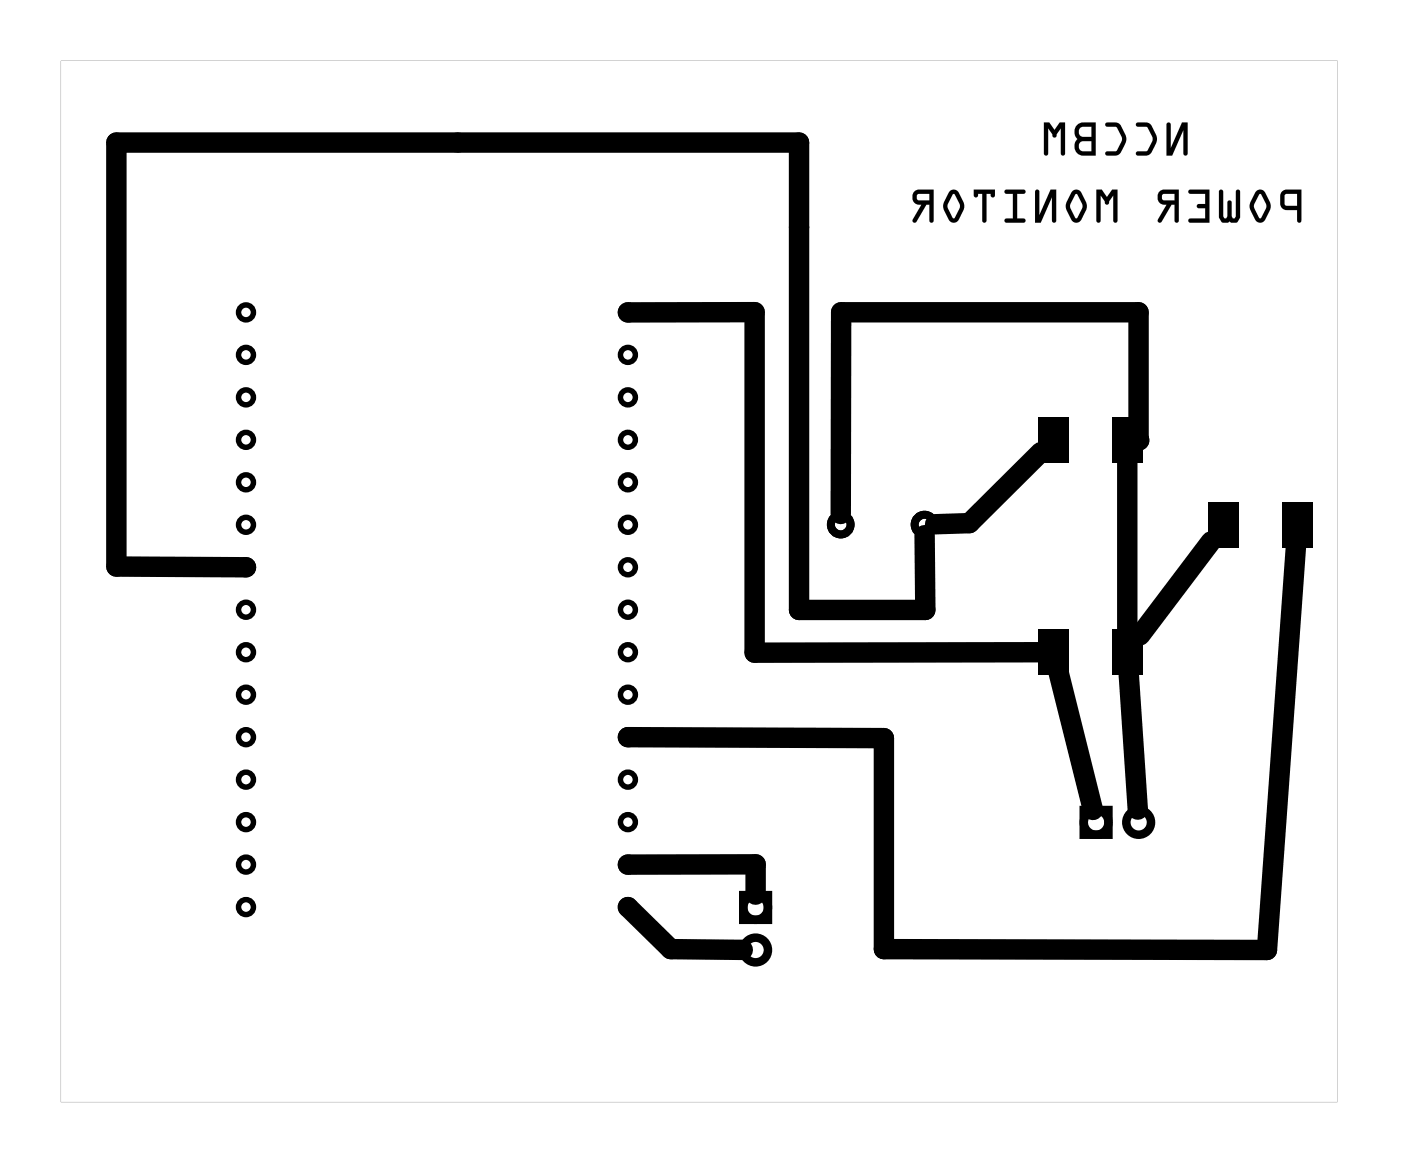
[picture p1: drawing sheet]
<svg xmlns="http://www.w3.org/2000/svg" width="84mm" height="69mm" viewBox="0 0 84 69" stroke-linecap="round" stroke-linejoin="round" font-family="sans-serif">
<g fill="#000">
<path d="M62 37.6h1.8v2.7h-1.8zM62 24.9h1.8v2.7h-1.8zM66.4 37.6h1.8v2.7h-1.8zM66.4 24.9h1.8v2.7h-1.8zM72.1 30h1.8v2.7h-1.8zM76.5 30h1.8v2.7h-1.8z"/>
<path d="M69.7 7.3l-.1 2h.4l.6-1.5v1.4a.13 .13 0 0 0 .1 .1 .13 .13 0 0 0 .2-.1v-1.9h-.4l-.6 1.5v-1.4l-.1-.1zM69.6 7.3h.2l.1 .1v1.4l.6-1.5h.4v1.9a.13 .13 0 0 1-.2 .1 .13 .13 0 0 1-.1-.1v-1.4l-.6 1.5h-.4zM67.8 7.3l.1 .3h.6l.3 .7-.3 .7h-.6a.13 .13 0 0 0-.1 .2 .13 .13 0 0 0 .1 .1h.5a1.02 1.02 0 0 0 .6-1v-.3l-.4-.6zM67.8 7.3h.7l.2 .2a1.14 1.14 0 0 1 .3 .9l-.4 .8-.7 .1a.13 .13 0 0 1-.1-.1 .13 .13 0 0 1 .1-.2h.6l.3-.7-.3-.7h-.6zM66 7.3v.3h.6l.4 .7-.4 .7h-.5a.13 .13 0 0 0-.1 .2 .13 .13 0 0 0 .1 .1h.5a1.02 1.02 0 0 0 .6-1v-.3l-.4-.6zM66 7.3h.7l.2 .2a1.14 1.14 0 0 1 .3 .9l-.4 .8-.7 .1a.13 .13 0 0 1-.1-.1 .13 .13 0 0 1 .1-.2h.5l.4-.7-.4-.7h-.6zM64.3 7.5l-.2 .4 .2 .4a.58 .58 0 0 0-.1 .6 .58 .58 0 0 0 .4 .4h.8v-2h-.8zM64.3 7.5l.3-.2h.8v2h-.8a.58 .58 0 0 1-.4-.4 .58 .58 0 0 1 .1-.6l-.2-.4zM64.5 8.5l.6-.1v.6h-.6l-.1-.3zM64.5 8.5l-.1 .3 .1 .2h.6v-.6zM64.5 7.6h.6v.6l-.6-.1-.1-.2zM64.5 7.6l-.1 .2 .1 .3 .6 .1v-.6zM62.3 7.3v1.9a.13 .13 0 0 0 .1 .1 .13 .13 0 0 0 .2-.1v-1.5l.2 .3a.14 .14 0 0 0 .1 .2 .14 .14 0 0 0 .2-.2l.2-.3v1.5a.13 .13 0 0 0 .1 .1 .13 .13 0 0 0 .2-.1v-1.9h-.4l-.3 .5-.3-.5zM62.3 7.3h.3l.3 .5 .3-.5h.4v1.9a.13 .13 0 0 1-.2 .1 .13 .13 0 0 1-.1-.1v-1.5l-.2 .3a.14 .14 0 0 1-.2 .2 .14 .14 0 0 1-.1-.2l-.2-.3v1.5a.13 .13 0 0 1-.2 .1 .13 .13 0 0 1-.1-.1z"/>
<path d="M69.6 7.3v2h.4l.6-1.5v1.4a.13 .13 0 0 0 .1 .1 .13 .13 0 0 0 .2-.1v-1.9h-.4l-.6 1.5v-1.4l-.1-.1zM67.8 7.3l.1 .3h.6l.3 .7-.3 .7h-.6a.13 .13 0 0 0-.1 .2 .13 .13 0 0 0 .1 .1h.5a1.02 1.02 0 0 0 .6-1l-.4-.9zM66 7.3v.3h.6l.4 .7-.4 .7h-.5a.13 .13 0 0 0-.1 .2 .13 .13 0 0 0 .1 .1h.5a1.02 1.02 0 0 0 .6-1l-.4-.9zM64.3 7.5l-.2 .4 .2 .4a.57 .57 0 0 0-.1 .6 .57 .57 0 0 0 .4 .4h.8v-2h-.8zM64.5 8.5l.6-.1v.6h-.6l-.1-.2zM64.5 7.6h.6v.6l-.6-.1-.1-.2zM62.3 7.3v1.9a.13 .13 0 0 0 .1 .1 .13 .13 0 0 0 .2-.1v-1.5l.2 .3a.14 .14 0 0 0 .1 .2 .14 .14 0 0 0 .2-.2l.2-.3v1.5a.13 .13 0 0 0 .1 .1 .13 .13 0 0 0 .2-.1v-1.9h-.4l-.3 .5-.3-.5z"/>
<path d="M76.5 11.4a.8 .8 0 0 0 .1 1.1h.8v.7a.13 .13 0 0 0 .1 .1 .13 .13 0 0 0 .2-.1v-1.9h-.9zM76.5 11.4l.3-.1h.9v1.9a.13 .13 0 0 1-.2 .1 .13 .13 0 0 1-.1-.1v-.7h-.6a.39 .39 0 0 1-.4-.3v-.5zM76.7 11.6h.7v.7h-.7zM76.7 11.6v.6l.7 .1v-.7zM75 11.4l-.4 .9 .3 .8a.33 .33 0 0 0 .6 0 1.16 1.16 0 0 0 .3-.9l-.3-.8-.3-.1zM75 11.4l.2-.1 .3 .2a1.17 1.17 0 0 1 .3 .9l-.3 .7a.34 .34 0 0 1-.6 0 1.17 1.17 0 0 1 .1-1.7zM75.2 11.6h.1l.3 .7-.4 .7-.4-.7zM75.2 11.6l-.4 .7 .4 .7 .4-.7-.3-.7zM72.8 11.4l-.1 1.6 .3 .3 .4-.1 .1 .1h.3l.2-.3v-1.6a.13 .13 0 0 0-.1-.1 .13 .13 0 0 0-.1 .1v1.5l-.1 .1h-.1l-.1-.1v-.8a.13 .13 0 0 0-.1-.1 .13 .13 0 0 0-.2 .1v.8v.1h-.1l-.1-.1v-1.5l-.1-.1zM72.8 11.4l.1-.1 .1 .1v1.5l.1 .1h.1v-.1v-.8a.13 .13 0 0 1 .2-.1 .13 .13 0 0 1 .1 .1v.8l.1 .1h.1l.1-.1-.1-1.5a.13 .13 0 0 1 .2-.1 .13 .13 0 0 1 .1 .1v1.6l-.2 .3h-.3l-.1-.1-.4 .1-.3-.3zM71 11.4v.2h.9v.6h-.4a.13 .13 0 0 0-.1 .1 .13 .13 0 0 0 .1 .1h.4v.6h-.9a.13 .13 0 0 0-.1 .2 .13 .13 0 0 0 .1 .1h1.2v-2zM71 11.4l1.2-.1v2h-1.2a.13 .13 0 0 1-.1-.1 .13 .13 0 0 1 .1-.2h.9v-.6h-.4a.13 .13 0 0 1-.1-.1 .13 .13 0 0 1 .1-.1h.4v-.6h-.9zM69.2 11.4a.47 .47 0 0 0-.1 .6 .47 .47 0 0 0 .5 .2l-.5 .9a.13 .13 0 0 0 0 .2 .13 .13 0 0 0 .2-.1l.6-1h.2v1a.13 .13 0 0 0 .1 .1 .13 .13 0 0 0 .1-.1v-1.9h-.8zM69.2 11.4l.3-.1h.9v1.9a.13 .13 0 0 1-.2 .1 .13 .13 0 0 1-.1-.1v-1h-.2l-.6 1a.13 .13 0 0 1-.2 .1 .13 .13 0 0 1 0-.2l.5-.9a.46 .46 0 0 1-.5-.2 .46 .46 0 0 1 .1-.6zM69.4 11.6h.7v.4h-.7l-.1-.2zM69.4 11.6l-.1 .2 .1 .2h.7v-.4zM65.4 11.3v1.9a.13 .13 0 0 0 .2 .1 .13 .13 0 0 0 .1-.1v-1.5l.2 .3a.14 .14 0 0 0 .2 .2 .14 .14 0 0 0 .1-.2l.2-.3v1.5a.13 .13 0 0 0 .2 .1 .13 .13 0 0 0 .1-.1v-1.9h-.3l-.3 .5-.4-.5zM65.4 11.3h.3l.4 .5 .3-.5h.3v1.9a.13 .13 0 0 1-.1 .1 .13 .13 0 0 1-.2-.1v-1.5l-.2 .3a.14 .14 0 0 1-.1 .2 .14 .14 0 0 1-.2-.2l-.2-.3v1.5a.13 .13 0 0 1-.1 .1 .13 .13 0 0 1-.2-.1zM64 11.4l-.4 .9 .3 .8a.33 .33 0 0 0 .6 0 1.16 1.16 0 0 0 .3-.9l-.3-.8-.3-.1zM64 11.4l.2-.1 .3 .2a1.17 1.17 0 0 1 .3 .9l-.3 .7a.34 .34 0 0 1-.6 0 1.17 1.17 0 0 1 .1-1.7zM64.2 11.6h.1l.3 .7-.4 .7-.3-.7zM64.2 11.6l-.3 .7 .3 .7 .4-.7-.3-.7zM61.8 11.4v1.9h.3l.7-1.5v1.4a.13 .13 0 0 0 .1 .1 .13 .13 0 0 0 .1-.1v-1.9h-.3l-.7 1.5v-1.4l-.1-.1zM61.8 11.4l.1-.1 .1 .1v1.4l.7-1.5h.3v1.9a.13 .13 0 0 1-.1 .1 .13 .13 0 0 1-.1-.1v-1.4l-.7 1.5h-.3zM60 11.4v.2h.4v1.4h-.3a.14 .14 0 0 0-.2 .2 .13 .13 0 0 0 .2 .1h1a.13 .13 0 0 0 .1-.1 .13 .13 0 0 0-.1-.2h-.4v-1.4h.4a.13 .13 0 0 0 .1-.2 .13 .13 0 0 0-.1-.1zM60 11.4l1.1-.1a.13 .13 0 0 1 .1 .1 .13 .13 0 0 1-.1 .2h-.4v1.4h.4a.13 .13 0 0 1 .1 .2 .13 .13 0 0 1-.1 .1h-1a.13 .13 0 0 1-.2-.1 .14 .14 0 0 1 .2-.2h.3v-1.4h-.4zM58.1 11.3v.4a.13 .13 0 0 0 .1 .1 .13 .13 0 0 0 .2-.1v-.1h.2v1.6a.13 .13 0 0 0 .1 .1 .13 .13 0 0 0 .2-.1v-1.6h.2v.1a.13 .13 0 0 0 .1 .1 .13 .13 0 0 0 .2-.1v-.4zM58.1 11.3h1.3v.4a.13 .13 0 0 1-.2 .1 .13 .13 0 0 1-.1-.1v-.1h-.2v1.6a.13 .13 0 0 1-.2 .1 .13 .13 0 0 1-.1-.1v-1.6h-.2v.1a.13 .13 0 0 1-.2 .1 .13 .13 0 0 1-.1-.1zM56.7 11.4l-.4 .9 .3 .8a.33 .33 0 0 0 .6 0 1.16 1.16 0 0 0 .3-.9l-.3-.8-.3-.1zM56.7 11.4l.2-.1 .3 .2a1.17 1.17 0 0 1 .3 .9l-.3 .7a.34 .34 0 0 1-.6 0 1.17 1.17 0 0 1 .1-1.7zM56.9 11.6h.1l.3 .7-.4 .7-.4-.7zM56.9 11.6l-.4 .7 .4 .7 .4-.7-.3-.7zM54.6 11.4a.47 .47 0 0 0-.1 .6 .47 .47 0 0 0 .5 .2l-.5 .9a.13 .13 0 0 0 0 .2 .13 .13 0 0 0 .2-.1l.6-1h.2v1a.13 .13 0 0 0 .1 .1 .13 .13 0 0 0 .1-.1v-1.9h-.9zM54.6 11.4l.2-.1h.9v1.9a.13 .13 0 0 1-.1 .1 .13 .13 0 0 1-.1-.1v-1h-.2l-.6 1a.13 .13 0 0 1-.2 .1 .13 .13 0 0 1 0-.2l.5-.9a.46 .46 0 0 1-.5-.2 .46 .46 0 0 1 .1-.6zM54.7 11.6h.8v.4h-.7l-.1-.2zM54.8 11.6l-.1 .2 .1 .2h.7v-.4z"/>
<path d="M76.5 11.4a.8 .8 0 0 0 .1 1.1h.8v.7a.13 .13 0 0 0 .1 .1 .13 .13 0 0 0 .2-.1v-1.9h-.9zM76.7 11.6h.7v.7l-.7-.1zM75 11.4l-.1 .1a1.17 1.17 0 0 0 .1 1.7l.2 .1 .3-.2a1.17 1.17 0 0 0 0-1.7l-.3-.1zM75.2 11.6h.1l.3 .7-.4 .7-.4-.7zM72.8 11.4l-.1 1.6 .3 .3 .4-.1 .1 .1h.3l.2-.3v-1.6a.13 .13 0 0 0-.1-.1 .13 .13 0 0 0-.1 .1v1.5l-.1 .1h-.1l-.1-.1v-.8a.13 .13 0 0 0-.1-.1 .13 .13 0 0 0-.2 .1v.8v.1h-.1l-.1-.1v-1.5l-.1-.1zM71 11.4v.2h.9v.6h-.4a.13 .13 0 0 0-.1 .1 .13 .13 0 0 0 .1 .1h.4v.6h-.9a.13 .13 0 0 0-.1 .2 .13 .13 0 0 0 .1 .1h1.2v-2zM69.2 11.4a.47 .47 0 0 0-.1 .6 .47 .47 0 0 0 .5 .2l-.5 .9a.13 .13 0 0 0 0 .2 .13 .13 0 0 0 .2-.1l.6-1h.2v1a.13 .13 0 0 0 .1 .1 .13 .13 0 0 0 .1-.1v-1.9h-.8zM69.4 11.6h.7v.4h-.7l-.1-.2zM65.4 11.3v1.9a.13 .13 0 0 0 .2 .1 .13 .13 0 0 0 .1-.1v-1.5l.2 .3a.14 .14 0 0 0 .2 .2 .14 .14 0 0 0 .1-.2l.2-.3v1.5a.13 .13 0 0 0 .2 .1 .13 .13 0 0 0 .1-.1v-1.9h-.3l-.3 .5-.4-.5zM64 11.4l-.1 .1a1.17 1.17 0 0 0 .1 1.7l.2 .1 .3-.2a1.17 1.17 0 0 0 0-1.7l-.3-.1zM64.2 11.6h.1l.3 .7-.4 .7-.3-.7zM61.8 11.4v1.9h.3l.7-1.5v1.4a.13 .13 0 0 0 .1 .1 .13 .13 0 0 0 .1-.1v-1.9h-.3l-.7 1.5v-1.4l-.1-.1zM60 11.4v.2h.4v1.4h-.3a.14 .14 0 0 0-.2 .2 .13 .13 0 0 0 .2 .1h1a.13 .13 0 0 0 .1-.1 .13 .13 0 0 0-.1-.2h-.4v-1.4h.4a.13 .13 0 0 0 .1-.2 .13 .13 0 0 0-.1-.1zM58.1 11.3v.4a.13 .13 0 0 0 .1 .1 .13 .13 0 0 0 .2-.1v-.1h.2v1.6a.13 .13 0 0 0 .1 .1 .13 .13 0 0 0 .2-.1v-1.6h.2v.1a.13 .13 0 0 0 .1 .1 .13 .13 0 0 0 .2-.1v-.4zM56.7 11.4l-.1 .1a1.17 1.17 0 0 0 .1 1.7l.2 .1 .3-.2a1.17 1.17 0 0 0 0-1.7l-.3-.1zM56.9 11.6h.1l.3 .7-.4 .7-.4-.7zM54.6 11.4a.47 .47 0 0 0-.1 .6 .47 .47 0 0 0 .5 .2l-.5 .9a.13 .13 0 0 0 0 .2 .13 .13 0 0 0 .2-.1l.6-1h.2v1a.13 .13 0 0 0 .1 .1 .13 .13 0 0 0 .1-.1v-1.9h-.9zM54.7 11.6h.8v.4h-.7l-.1-.2z"/>
<path d="M3.6 3.6v62.2h76.2v-62.2zM3.6 3.6h76.2v62.2h-76.2z"/>
</g>
<g fill="none" stroke="#000" stroke-width=".51">
<path d="M44.4 53.4h1.4v1.5h-1.4zM64.7 48.4h1.4v1.4h-1.4z"/>
<circle cx="45.1" cy="54.2" r=".74"/>
<circle cx="45.1" cy="56.7" r=".74"/>
<circle cx="65.4" cy="49.1" r=".74"/>
<circle cx="68" cy="49.1" r=".74"/>
</g>
<g fill="none" stroke="#000" stroke-width=".48">
<circle cx="50.2" cy="31.3" r=".59"/>
<circle cx="55.2" cy="31.3" r=".59"/>
</g>
<g fill="none" stroke="#000" stroke-width=".32">
<circle cx="14.7" cy="18.7" r=".45"/>
<circle cx="37.5" cy="18.7" r=".45"/>
<circle cx="14.7" cy="26.3" r=".45"/>
<circle cx="14.7" cy="21.2" r=".45"/>
<circle cx="14.7" cy="23.7" r=".45"/>
<circle cx="14.7" cy="28.8" r=".45"/>
<circle cx="14.7" cy="31.3" r=".45"/>
<circle cx="14.7" cy="36.4" r=".45"/>
<circle cx="14.7" cy="33.9" r=".45"/>
<circle cx="14.7" cy="38.9" r=".45"/>
<circle cx="37.5" cy="26.3" r=".45"/>
<circle cx="37.5" cy="21.2" r=".45"/>
<circle cx="37.5" cy="23.7" r=".45"/>
<circle cx="37.5" cy="28.8" r=".45"/>
<circle cx="37.5" cy="38.9" r=".45"/>
<circle cx="37.5" cy="31.3" r=".45"/>
<circle cx="37.5" cy="33.9" r=".45"/>
<circle cx="37.5" cy="36.4" r=".45"/>
<circle cx="14.7" cy="51.6" r=".45"/>
<circle cx="14.7" cy="46.5" r=".45"/>
<circle cx="14.7" cy="49.1" r=".45"/>
<circle cx="14.7" cy="44" r=".45"/>
<circle cx="14.7" cy="41.5" r=".45"/>
<circle cx="14.7" cy="54.2" r=".45"/>
<circle cx="37.5" cy="46.5" r=".45"/>
<circle cx="37.5" cy="54.2" r=".45"/>
<circle cx="37.5" cy="49.1" r=".45"/>
<circle cx="37.5" cy="41.5" r=".45"/>
<circle cx="37.5" cy="51.6" r=".45"/>
<circle cx="37.5" cy="44" r=".45"/>
</g>
<path d="M37.5 18.7l7.5-.1v20.4l17.1-.1M55.2 32v4.4h-7.5v-27.9h-40.8v25.3l7.8 .1M62.1 27l-4.2 4.2-2.1 .1M67.3 27.5v10.2M67.3 26.2l.7 .1-.1-7.7h-17.7v12.1M72.3 32.3l-4.3 5.6M77.3 32.5l-1.7 24.2h-22.9v-12.6l-15.2-.1M37.5 54.2l2.5 2.5h4.3M37.5 51.6h7.6v1.8M63.2 40.2l2 8.2M67.4 40.2l.5 8.1" fill="none" stroke="#000" stroke-width="1.2"/>
</svg>
